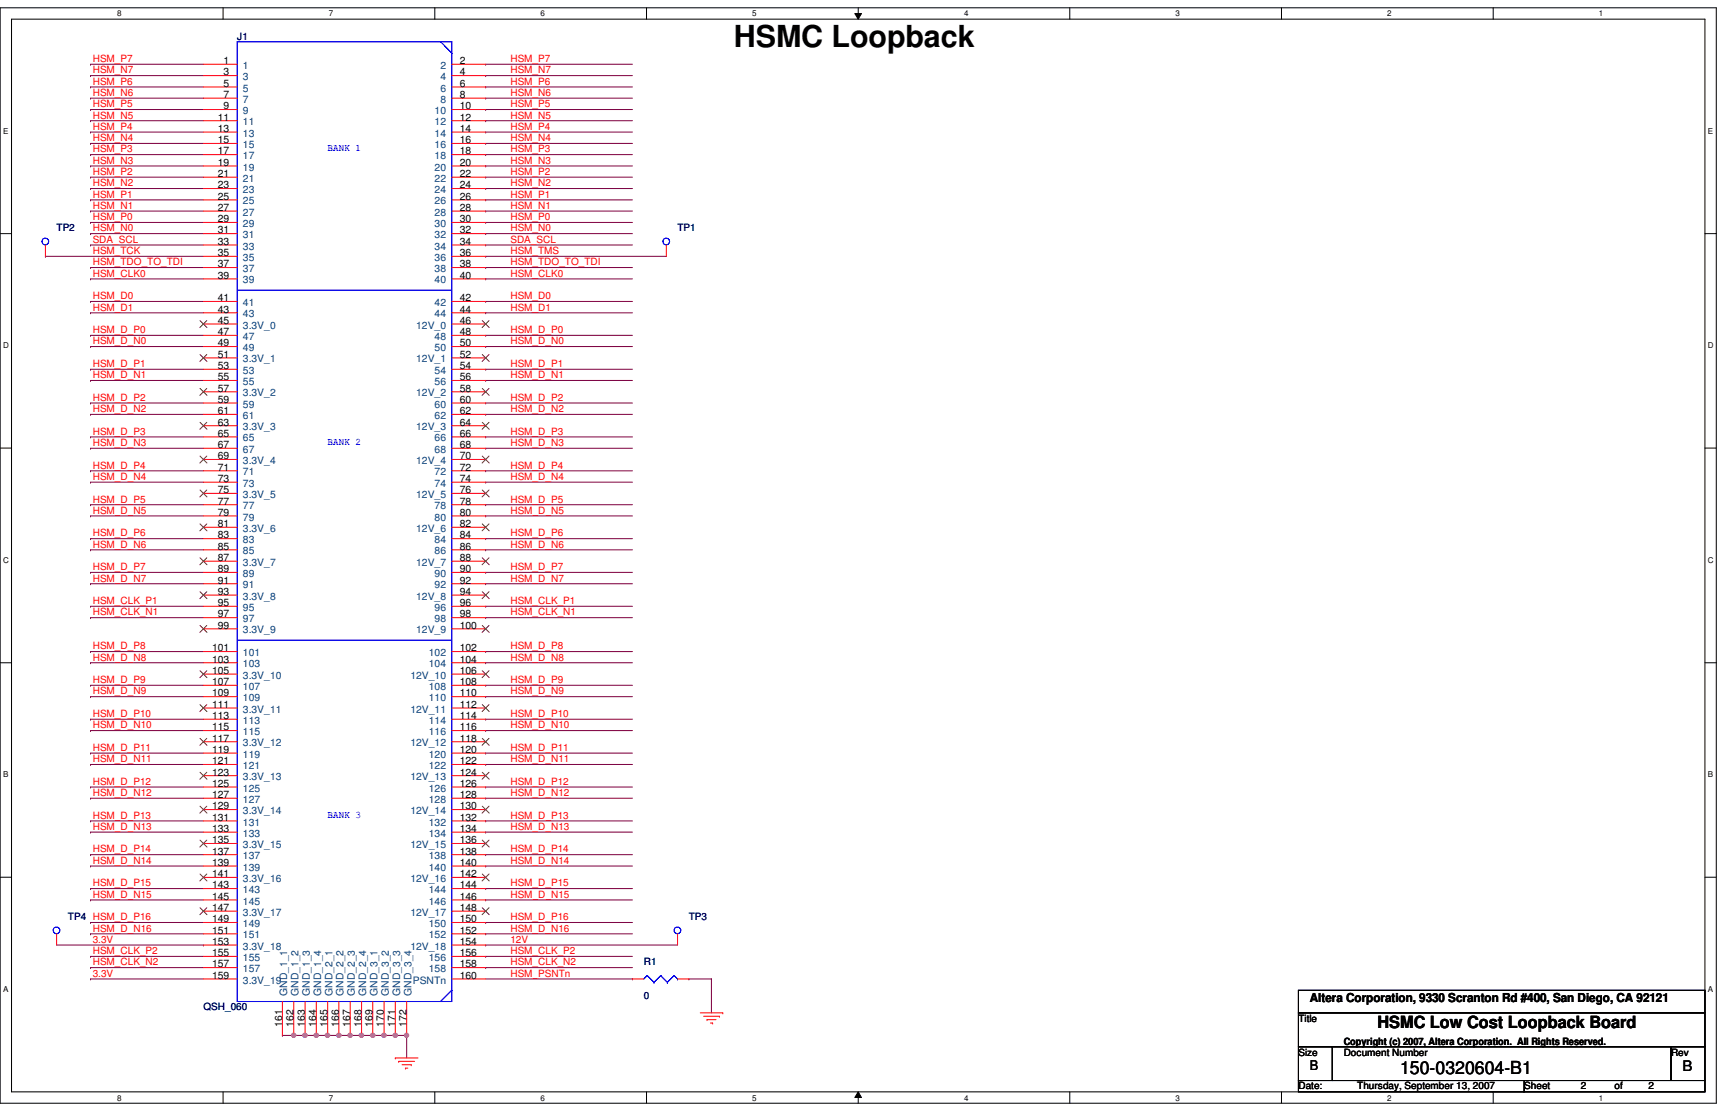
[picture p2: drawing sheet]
<svg xmlns="http://www.w3.org/2000/svg" width="432mm" height="279mm" viewBox="0 0 432 279" stroke-linecap="round" stroke-linejoin="round" font-family="sans-serif">
<defs><g id="words">
<text font-size="7.6" x="183.3" y="11.8">HSMC Loopback</text>
<text font-size="4.5" x="349.7" y="268.2">150-0320604-B1</text>
<text font-size="4.2" x="344" y="256.8">HSMC Low Cost Loopback Board</text>
<text font-size="3.6" x="420.2" y="267.4">B</text>
<text font-size="3.3" x="327.1" y="267.2">B</text>
<text font-size="3.1" x="327.1" y="250.1">Altera Corporation, 9330 Scranton Rd #400, San Diego, CA 92121</text>
<g font-size="2.5" fill="#00007f">
<text x="59.3" y="9.9">J1</text>
<text x="14.1" y="57.8">TP2</text>
<text x="169.2" y="57.8">TP1</text>
<text x="17" y="229.7">TP4 HSM_D_P16</text>
<text x="172" y="229.7">TP3</text>
<text x="160.8" y="241">R1</text>
<text x="160.8" y="249.5">0</text>
<text x="50.8" y="252.3">QSH_060</text>
</g>
<g font-size="2.5" fill="#f00">
<text x="23.2" y="15.5">HSM_P7</text>
<text x="127.5" y="15.5">HSM_P7</text>
<text x="23.2" y="24">HSM_N6</text>
<text x="23.2" y="21.2">HSM_P6</text>
<text x="23.2" y="18.3">HSM_N7</text>
<text x="127.5" y="21.2">HSM_P6</text>
<text x="127.5" y="24">HSM_N6</text>
<text x="127.5" y="18.3">HSM_N7</text>
<text x="23.2" y="29.6">HSM_N5</text>
<text x="23.2" y="26.8">HSM_P5</text>
<text x="127.5" y="26.8">HSM_P5</text>
<text x="127.5" y="29.6">HSM_N5</text>
<text x="23.2" y="35.3">HSM_N4</text>
<text x="23.2" y="32.4">HSM_P4</text>
<text x="127.5" y="32.4">HSM_P4</text>
<text x="127.5" y="35.3">HSM_N4</text>
<text x="23.2" y="40.9">HSM_N3</text>
<text x="23.2" y="38.1">HSM_P3</text>
<text x="127.5" y="38.1">HSM_P3</text>
<text x="127.5" y="40.9">HSM_N3</text>
<text x="23.2" y="46.5">HSM_N2</text>
<text x="23.2" y="43.7">HSM_P2</text>
<text x="127.5" y="43.7">HSM_P2</text>
<text x="127.5" y="46.5">HSM_N2</text>
<text x="23.2" y="49.4">HSM_P1</text>
<text x="23.2" y="52.2">HSM_N1</text>
<text x="127.5" y="49.4">HSM_P1</text>
<text x="127.5" y="52.2">HSM_N1</text>
<text x="23.2" y="55">HSM_P0</text>
<text x="23.2" y="57.8">HSM_N0</text>
<text x="127.5" y="55">HSM_P0</text>
<text x="127.5" y="57.8">HSM_N0</text>
<text x="23.2" y="60.6">SDA_SCL</text>
<text x="23.2" y="63.5">HSM_TCK</text>
<text x="127.5" y="60.6">SDA_SCL</text>
<text x="127.5" y="63.5">HSM_TMS</text>
<text x="23.2" y="69.1">HSM_CLK0</text>
<text x="23.2" y="66.3">HSM_TDO_TO_TDI</text>
<text x="127.5" y="66.3">HSM_TDO_TO_TDI</text>
<text x="127.5" y="69.1">HSM_CLK0</text>
<text x="23.2" y="74.7">HSM_D0</text>
<text x="23.2" y="77.6">HSM_D1</text>
<text x="127.5" y="74.7">HSM_D0</text>
<text x="127.5" y="77.6">HSM_D1</text>
<text x="23.2" y="83.2">HSM_D_P0</text>
<text x="127.5" y="83.2">HSM_D_P0</text>
<text x="23.2" y="86">HSM_D_N0</text>
<text x="127.5" y="86">HSM_D_N0</text>
<text x="23.2" y="91.7">HSM_D_P1</text>
<text x="23.2" y="94.4">HSM_D_N1</text>
<text x="127.5" y="91.7">HSM_D_P1</text>
<text x="127.5" y="94.4">HSM_D_N1</text>
<text x="23.2" y="100.1">HSM_D_P2</text>
<text x="127.5" y="100.1">HSM_D_P2</text>
<text x="23.2" y="102.9">HSM_D_N2</text>
<text x="127.5" y="102.9">HSM_D_N2</text>
<text x="23.2" y="108.5">HSM_D_P3</text>
<text x="23.2" y="111.4">HSM_D_N3</text>
<text x="127.5" y="108.5">HSM_D_P3</text>
<text x="127.5" y="111.4">HSM_D_N3</text>
<text x="23.2" y="117">HSM_D_P4</text>
<text x="23.2" y="119.8">HSM_D_N4</text>
<text x="127.5" y="117">HSM_D_P4</text>
<text x="127.5" y="119.8">HSM_D_N4</text>
<text x="23.2" y="125.5">HSM_D_P5</text>
<text x="127.5" y="125.5">HSM_D_P5</text>
<text x="23.2" y="128.3">HSM_D_N5</text>
<text x="127.5" y="128.3">HSM_D_N5</text>
<text x="23.2" y="133.9">HSM_D_P6</text>
<text x="23.2" y="136.7">HSM_D_N6</text>
<text x="127.5" y="133.9">HSM_D_P6</text>
<text x="127.5" y="136.7">HSM_D_N6</text>
<text x="23.2" y="142.4">HSM_D_P7</text>
<text x="127.5" y="142.4">HSM_D_P7</text>
<text x="23.2" y="145.2">HSM_D_N7</text>
<text x="127.5" y="145.2">HSM_D_N7</text>
<text x="23.2" y="150.8">HSM_CLK_P1</text>
<text x="23.2" y="153.7">HSM_CLK_N1</text>
<text x="127.5" y="150.8">HSM_CLK_P1</text>
<text x="127.5" y="153.7">HSM_CLK_N1</text>
<text x="23.2" y="162.1">HSM_D_P8</text>
<text x="23.2" y="164.9">HSM_D_N8</text>
<text x="127.5" y="162.1">HSM_D_P8</text>
<text x="127.5" y="164.9">HSM_D_N8</text>
<text x="23.2" y="170.6">HSM_D_P9</text>
<text x="23.2" y="173.4">HSM_D_N9</text>
<text x="127.5" y="170.6">HSM_D_P9</text>
<text x="127.5" y="173.4">HSM_D_N9</text>
<text x="23.2" y="179">HSM_D_P10</text>
<text x="127.5" y="179">HSM_D_P10</text>
<text x="23.2" y="181.9">HSM_D_N10</text>
<text x="127.5" y="181.9">HSM_D_N10</text>
<text x="23.2" y="187.5">HSM_D_P11</text>
<text x="23.2" y="190.3">HSM_D_N11</text>
<text x="127.5" y="187.5">HSM_D_P11</text>
<text x="127.5" y="190.3">HSM_D_N11</text>
<text x="23.2" y="196">HSM_D_P12</text>
<text x="127.5" y="196">HSM_D_P12</text>
<text x="23.2" y="198.8">HSM_D_N12</text>
<text x="127.5" y="198.8">HSM_D_N12</text>
<text x="23.2" y="204.4">HSM_D_P13</text>
<text x="23.2" y="207.2">HSM_D_N13</text>
<text x="127.5" y="204.4">HSM_D_P13</text>
<text x="127.5" y="207.2">HSM_D_N13</text>
<text x="23.2" y="212.9">HSM_D_P14</text>
<text x="23.2" y="215.7">HSM_D_N14</text>
<text x="127.5" y="212.9">HSM_D_P14</text>
<text x="127.5" y="215.7">HSM_D_N14</text>
<text x="23.2" y="221.3">HSM_D_P15</text>
<text x="127.5" y="221.3">HSM_D_P15</text>
<text x="23.2" y="224.2">HSM_D_N15</text>
<text x="127.5" y="224.2">HSM_D_N15</text>
<text x="23.2" y="232.6">HSM_D_N16</text>
<text x="127.5" y="229.8">HSM_D_P16</text>
<text x="127.5" y="232.6">HSM_D_N16</text>
<text x="23.2" y="238.3">HSM_CLK_P2</text>
<text x="23.2" y="235.4">3.3V</text>
<text x="127.5" y="238.3">HSM_CLK_P2</text>
<text x="127.5" y="235.4">12V</text>
<text x="23.2" y="241">HSM_CLK_N2</text>
<text x="23.2" y="243.9">3.3V</text>
<text x="127.5" y="241">HSM_CLK_N2</text>
<text x="127.5" y="243.9">HSM_PSNTn</text>
</g>
<g font-size="2.5">
<text x="55.8" y="16">1</text>
<text x="114.8" y="16">2</text>
<text x="55.8" y="18.8">3</text>
<text x="55.8" y="21.7">5</text>
<text x="114.8" y="18.8">4</text>
<text x="114.8" y="21.7">6</text>
<text x="55.8" y="24.5">7</text>
<text x="55.8" y="27.3">9</text>
<text x="114.8" y="24.5">8</text>
<text x="114.8" y="27.3">10</text>
<text x="54.4" y="30.1">11</text>
<text x="54.4" y="32.9">13</text>
<text x="54.4" y="35.8">15</text>
<text x="114.8" y="30.1">12</text>
<text x="114.8" y="32.9">14</text>
<text x="114.8" y="35.8">16</text>
<text x="54.4" y="38.6">17</text>
<text x="54.4" y="41.4">19</text>
<text x="114.8" y="38.6">18</text>
<text x="114.8" y="41.4">20</text>
<text x="54.4" y="44.2">21</text>
<text x="54.4" y="47">23</text>
<text x="114.8" y="44.2">22</text>
<text x="114.8" y="47">24</text>
<text x="54.4" y="49.9">25</text>
<text x="54.4" y="52.7">27</text>
<text x="114.8" y="49.9">26</text>
<text x="114.8" y="52.7">28</text>
<text x="54.4" y="55.5">29</text>
<text x="54.4" y="58.3">31</text>
<text x="114.8" y="55.5">30</text>
<text x="114.8" y="58.3">32</text>
<text x="54.4" y="61.1">33</text>
<text x="54.4" y="64">35</text>
<text x="114.8" y="61.1">34</text>
<text x="114.8" y="64">36</text>
<text x="54.4" y="66.8">37</text>
<text x="54.4" y="69.6">39</text>
<text x="114.8" y="66.8">38</text>
<text x="114.8" y="69.6">40</text>
<text x="54.4" y="75.2">41</text>
<text x="114.8" y="75.2">42</text>
<text x="54.4" y="78.1">43</text>
<text x="54.4" y="80.9">45</text>
<text x="54.4" y="83.7">47</text>
<text x="114.8" y="78.1">44</text>
<text x="114.8" y="80.9">46</text>
<text x="114.8" y="83.7">48</text>
<text x="54.4" y="86.5">49</text>
<text x="54.4" y="89.3">51</text>
<text x="114.8" y="86.5">50</text>
<text x="114.8" y="89.3">52</text>
<text x="54.4" y="92.2">53</text>
<text x="54.4" y="95">55</text>
<text x="114.8" y="92.2">54</text>
<text x="114.8" y="95">56</text>
<text x="54.4" y="97.8">57</text>
<text x="54.4" y="100.6">59</text>
<text x="114.8" y="97.8">58</text>
<text x="114.8" y="100.6">60</text>
<text x="54.4" y="103.4">61</text>
<text x="54.4" y="106.3">63</text>
<text x="114.8" y="103.4">62</text>
<text x="114.8" y="106.3">64</text>
<text x="54.4" y="109.1">65</text>
<text x="54.4" y="111.9">67</text>
<text x="114.8" y="109.1">66</text>
<text x="114.8" y="111.9">68</text>
<text x="54.4" y="114.7">69</text>
<text x="54.4" y="117.5">71</text>
<text x="114.8" y="114.7">70</text>
<text x="114.8" y="117.5">72</text>
<text x="54.4" y="120.4">73</text>
<text x="54.4" y="123.1">75</text>
<text x="54.4" y="126">77</text>
<text x="114.8" y="120.4">74</text>
<text x="114.8" y="123.1">76</text>
<text x="114.8" y="126">78</text>
<text x="54.4" y="128.8">79</text>
<text x="54.4" y="131.6">81</text>
<text x="114.8" y="128.8">80</text>
<text x="114.8" y="131.6">82</text>
<text x="54.4" y="134.5">83</text>
<text x="54.4" y="137.2">85</text>
<text x="114.8" y="134.5">84</text>
<text x="114.8" y="137.2">86</text>
<text x="54.4" y="140.1">87</text>
<text x="54.4" y="142.9">89</text>
<text x="114.8" y="140.1">88</text>
<text x="114.8" y="142.9">90</text>
<text x="54.4" y="145.7">91</text>
<text x="54.4" y="148.5">93</text>
<text x="114.8" y="145.7">92</text>
<text x="114.8" y="148.5">94</text>
<text x="54.4" y="151.3">95</text>
<text x="54.4" y="154.2">97</text>
<text x="114.8" y="151.3">96</text>
<text x="114.8" y="154.2">98</text>
<text x="54.4" y="157">99</text>
<text x="114.8" y="157">100</text>
<text x="53" y="162.6">101</text>
<text x="53" y="165.4">103</text>
<text x="114.8" y="162.6">102</text>
<text x="114.8" y="165.4">104</text>
<text x="53" y="168.3">105</text>
<text x="53" y="171.1">107</text>
<text x="53" y="173.9">109</text>
<text x="114.8" y="168.3">106</text>
<text x="114.8" y="171.1">108</text>
<text x="114.8" y="173.9">110</text>
<text x="53" y="176.7">111</text>
<text x="53" y="179.5">113</text>
<text x="114.8" y="176.7">112</text>
<text x="114.8" y="179.5">114</text>
<text x="53" y="182.4">115</text>
<text x="53" y="185.2">117</text>
<text x="114.8" y="182.4">116</text>
<text x="114.8" y="185.2">118</text>
<text x="53" y="188">119</text>
<text x="53" y="190.8">121</text>
<text x="114.8" y="188">120</text>
<text x="114.8" y="190.8">122</text>
<text x="53" y="193.6">123</text>
<text x="53" y="196.5">125</text>
<text x="114.8" y="193.6">124</text>
<text x="114.8" y="196.5">126</text>
<text x="53" y="199.3">127</text>
<text x="53" y="202.1">129</text>
<text x="114.8" y="199.3">128</text>
<text x="114.8" y="202.1">130</text>
<text x="53" y="204.9">131</text>
<text x="53" y="207.7">133</text>
<text x="114.8" y="204.9">132</text>
<text x="114.8" y="207.7">134</text>
<text x="53" y="210.6">135</text>
<text x="53" y="213.4">137</text>
<text x="114.8" y="210.6">136</text>
<text x="114.8" y="213.4">138</text>
<text x="53" y="216.2">139</text>
<text x="53" y="219">141</text>
<text x="53" y="221.8">143</text>
<text x="114.8" y="216.2">140</text>
<text x="114.8" y="219">142</text>
<text x="114.8" y="221.8">144</text>
<text x="53" y="224.7">145</text>
<text x="53" y="227.5">147</text>
<text x="114.8" y="224.7">146</text>
<text x="114.8" y="227.5">148</text>
<text x="53" y="230.3">149</text>
<text x="53" y="233.1">151</text>
<text x="114.8" y="230.3">150</text>
<text x="114.8" y="233.1">152</text>
<text x="53" y="235.9">153</text>
<text x="53" y="238.8">155</text>
<text x="114.8" y="235.9">154</text>
<text x="114.8" y="238.8">156</text>
<text x="53" y="241.6">157</text>
<text x="53" y="244.4">159</text>
<text x="114.8" y="241.6">158</text>
<text x="114.8" y="244.4">160</text>
<text x="70.5" y="256.4" transform="rotate(-90 70.5 256.4)">161</text>
<text x="73.3" y="256.4" transform="rotate(-90 73.3 256.4)">162</text>
<text x="76.2" y="256.4" transform="rotate(-90 76.2 256.4)">163</text>
<text x="79" y="256.4" transform="rotate(-90 79 256.4)">164</text>
<text x="81.8" y="256.4" transform="rotate(-90 81.8 256.4)">165</text>
<text x="84.6" y="256.4" transform="rotate(-90 84.6 256.4)">166</text>
<text x="87.4" y="256.4" transform="rotate(-90 87.4 256.4)">167</text>
<text x="90.3" y="256.4" transform="rotate(-90 90.3 256.4)">168</text>
<text x="93" y="256.4" transform="rotate(-90 93 256.4)">169</text>
<text x="95.9" y="256.4" transform="rotate(-90 95.9 256.4)">170</text>
<text x="98.7" y="256.4" transform="rotate(-90 98.7 256.4)">171</text>
<text x="101.5" y="256.4" transform="rotate(-90 101.5 256.4)">172</text>
<text x="324.3" y="255.1">Title</text>
<text x="324.3" y="263.6">Size</text>
<text x="335.6" y="260.9">Copyright (c) 2007, Altera Corporation. All Rights Reserved.</text>
<text x="335.6" y="263.6">Document Number</text>
<text x="417.3" y="263.6">Rev</text>
<text x="324.3" y="272">Date:</text>
<text x="339" y="272">Thursday, September 13, 2007</text>
<text x="380.7" y="272">Sheet</text>
<text x="394.8" y="272">2</text>
<text x="403.2" y="272">of</text>
<text x="411.7" y="272">2</text>
</g>
<g font-size="2.5" fill="#003f7f">
<text x="60.7" y="17.2">1</text>
<text x="110" y="17.2">2</text>
<text x="60.7" y="20">3</text>
<text x="60.7" y="22.9">5</text>
<text x="110" y="20">4</text>
<text x="110" y="22.9">6</text>
<text x="60.7" y="25.7">7</text>
<text x="60.7" y="28.5">9</text>
<text x="108.5" y="28.5">10</text>
<text x="110" y="25.7">8</text>
<text x="60.7" y="31.3">11</text>
<text x="60.7" y="34.1">13</text>
<text x="108.5" y="31.3">12</text>
<text x="108.5" y="34.1">14</text>
<text x="60.7" y="37">15</text>
<text x="60.7" y="39.8">17</text>
<text x="108.5" y="37">16</text>
<text x="108.5" y="39.8">18</text>
<text x="60.7" y="42.6">19</text>
<text x="60.7" y="45.4">21</text>
<text x="108.5" y="42.6">20</text>
<text x="108.5" y="45.4">22</text>
<text x="60.7" y="48.2">23</text>
<text x="60.7" y="51.1">25</text>
<text x="60.7" y="53.8">27</text>
<text x="108.5" y="48.2">24</text>
<text x="108.5" y="51.1">26</text>
<text x="108.5" y="53.8">28</text>
<text x="60.7" y="56.7">29</text>
<text x="60.7" y="59.5">31</text>
<text x="108.5" y="56.7">30</text>
<text x="108.5" y="59.5">32</text>
<text x="60.7" y="62.3">33</text>
<text x="60.7" y="65.2">35</text>
<text x="108.5" y="62.3">34</text>
<text x="108.5" y="65.2">36</text>
<text x="60.7" y="67.9">37</text>
<text x="60.7" y="70.8">39</text>
<text x="108.5" y="67.9">38</text>
<text x="108.5" y="70.8">40</text>
<text x="60.7" y="76.4">41</text>
<text x="108.5" y="76.4">42</text>
<text x="60.7" y="79.2">43</text>
<text x="60.7" y="82">3.3V_0</text>
<text x="103.9" y="82">12V_0</text>
<text x="108.5" y="79.2">44</text>
<text x="60.7" y="84.9">47</text>
<text x="60.7" y="87.7">49</text>
<text x="108.5" y="84.9">48</text>
<text x="108.5" y="87.7">50</text>
<text x="60.7" y="90.5">3.3V_1</text>
<text x="60.7" y="93.3">53</text>
<text x="103.9" y="90.5">12V_1</text>
<text x="108.5" y="93.3">54</text>
<text x="60.7" y="96.1">55</text>
<text x="60.7" y="99">3.3V_2</text>
<text x="60.7" y="101.8">59</text>
<text x="103.9" y="99">12V_2</text>
<text x="108.5" y="96.1">56</text>
<text x="108.5" y="101.8">60</text>
<text x="60.7" y="104.6">61</text>
<text x="60.7" y="107.4">3.3V_3</text>
<text x="103.9" y="107.4">12V_3</text>
<text x="108.5" y="104.6">62</text>
<text x="60.7" y="110.2">65</text>
<text x="60.7" y="113.1">67</text>
<text x="108.5" y="110.2">66</text>
<text x="108.5" y="113.1">68</text>
<text x="60.7" y="115.9">3.3V_4</text>
<text x="60.7" y="118.7">71</text>
<text x="103.9" y="115.9">12V_4</text>
<text x="108.5" y="118.7">72</text>
<text x="60.7" y="121.5">73</text>
<text x="60.7" y="124.3">3.3V_5</text>
<text x="103.9" y="124.3">12V_5</text>
<text x="108.5" y="121.5">74</text>
<text x="60.7" y="127.2">77</text>
<text x="60.7" y="130">79</text>
<text x="108.5" y="127.2">78</text>
<text x="108.5" y="130">80</text>
<text x="60.7" y="132.8">3.3V_6</text>
<text x="60.7" y="135.6">83</text>
<text x="103.9" y="132.8">12V_6</text>
<text x="108.5" y="135.6">84</text>
<text x="60.7" y="138.4">85</text>
<text x="60.7" y="141.3">3.3V_7</text>
<text x="103.9" y="141.3">12V_7</text>
<text x="108.5" y="138.4">86</text>
<text x="60.7" y="144.1">89</text>
<text x="60.7" y="146.9">91</text>
<text x="60.7" y="149.7">3.3V_8</text>
<text x="103.9" y="149.7">12V_8</text>
<text x="108.5" y="144.1">90</text>
<text x="108.5" y="146.9">92</text>
<text x="60.7" y="152.5">95</text>
<text x="60.7" y="155.4">97</text>
<text x="108.5" y="152.5">96</text>
<text x="108.5" y="155.4">98</text>
<text x="60.7" y="158.2">3.3V_9</text>
<text x="103.9" y="158.2">12V_9</text>
<text x="60.7" y="163.8">101</text>
<text x="60.7" y="166.6">103</text>
<text x="107.1" y="163.8">102</text>
<text x="107.1" y="166.6">104</text>
<text x="60.7" y="169.5">3.3V_10</text>
<text x="60.7" y="172.3">107</text>
<text x="102.5" y="169.5">12V_10</text>
<text x="107.1" y="172.3">108</text>
<text x="60.7" y="175.1">109</text>
<text x="60.7" y="177.9">3.3V_11</text>
<text x="102.5" y="177.9">12V_11</text>
<text x="107.1" y="175.1">110</text>
<text x="60.7" y="180.7">113</text>
<text x="60.7" y="183.6">115</text>
<text x="107.1" y="180.7">114</text>
<text x="107.1" y="183.6">116</text>
<text x="60.7" y="186.4">3.3V_12</text>
<text x="60.7" y="189.2">119</text>
<text x="102.5" y="186.4">12V_12</text>
<text x="107.1" y="189.2">120</text>
<text x="60.7" y="192">121</text>
<text x="60.7" y="194.8">3.3V_13</text>
<text x="60.7" y="197.7">125</text>
<text x="102.5" y="194.8">12V_13</text>
<text x="107.1" y="192">122</text>
<text x="107.1" y="197.7">126</text>
<text x="60.7" y="200.4">127</text>
<text x="60.7" y="203.3">3.3V_14</text>
<text x="102.5" y="203.3">12V_14</text>
<text x="107.1" y="200.4">128</text>
<text x="60.7" y="206.1">131</text>
<text x="60.7" y="208.9">133</text>
<text x="107.1" y="206.1">132</text>
<text x="107.1" y="208.9">134</text>
<text x="60.7" y="211.8">3.3V_15</text>
<text x="60.7" y="214.5">137</text>
<text x="102.5" y="211.8">12V_15</text>
<text x="107.1" y="214.5">138</text>
<text x="60.7" y="217.4">139</text>
<text x="60.7" y="220.2">3.3V_16</text>
<text x="102.5" y="220.2">12V_16</text>
<text x="107.1" y="217.4">140</text>
<text x="60.7" y="223">143</text>
<text x="60.7" y="225.8">145</text>
<text x="107.1" y="223">144</text>
<text x="107.1" y="225.8">146</text>
<text x="60.7" y="228.6">3.3V_17</text>
<text x="60.7" y="231.5">149</text>
<text x="102.5" y="228.6">12V_17</text>
<text x="107.1" y="231.5">150</text>
<text x="60.7" y="234.3">151</text>
<text x="60.7" y="237.1">3.3V_18</text>
<text x="60.7" y="239.9">155</text>
<text x="102.5" y="237.1">12V_18</text>
<text x="107.1" y="234.3">152</text>
<text x="107.1" y="239.9">156</text>
<text x="60.7" y="242.7">157</text>
<text x="60.7" y="245.6">3.3V_19</text>
<text x="103.1" y="245.6">PSNTn</text>
<text x="107.1" y="242.7">158</text>
<text x="71.7" y="248.7" transform="rotate(-90 71.7 248.7)">GND_1_1</text>
<text x="74.5" y="248.7" transform="rotate(-90 74.5 248.7)">GND_1_2</text>
<text x="77.4" y="248.7" transform="rotate(-90 77.4 248.7)">GND_1_3</text>
<text x="80.2" y="248.7" transform="rotate(-90 80.2 248.7)">GND_1_4</text>
<text x="83" y="248.7" transform="rotate(-90 83 248.7)">GND_2_1</text>
<text x="85.8" y="248.7" transform="rotate(-90 85.8 248.7)">GND_2_2</text>
<text x="88.6" y="248.7" transform="rotate(-90 88.6 248.7)">GND_2_3</text>
<text x="91.5" y="248.7" transform="rotate(-90 91.5 248.7)">GND_2_4</text>
<text x="94.3" y="248.7" transform="rotate(-90 94.3 248.7)">GND_3_1</text>
<text x="97.1" y="248.7" transform="rotate(-90 97.1 248.7)">GND_3_2</text>
<text x="99.9" y="248.7" transform="rotate(-90 99.9 248.7)">GND_3_3</text>
<text x="102.7" y="248.7" transform="rotate(-90 102.7 248.7)">GND_3_4</text>
</g>
<g font-size="2.5" fill="#00f">
<text x="81.8" y="37.8">BANK 1</text>
<text x="81.8" y="111.1">BANK 2</text>
<text x="81.8" y="204.1">BANK 3</text>
</g>
<g font-size="2">
<text x="29.3" y="4.1">8</text>
<text x="82.1" y="4.1">7</text>
<text x="135" y="4.1">6</text>
<text x="187.9" y="4.1">5</text>
<text x="240.7" y="4.1">4</text>
<text x="293.6" y="4.1">3</text>
<text x="346.5" y="4.1">2</text>
<text x="399.3" y="4.1">1</text>
<text x=".8" y="33.4">E</text>
<text x="426.5" y="33.4">E</text>
<text x=".8" y="86.9">D</text>
<text x="426.5" y="86.9">D</text>
<text x=".8" y="140.5">C</text>
<text x="426.5" y="140.5">C</text>
<text x=".8" y="194.1">B</text>
<text x="426.5" y="194.1">B</text>
<text x=".8" y="247.6">A</text>
<text x="426.5" y="247.6">A</text>
<text x="29.3" y="274.8">8</text>
<text x="82.1" y="274.8">7</text>
<text x="135" y="274.8">6</text>
<text x="187.9" y="274.8">5</text>
<text x="240.7" y="274.8">4</text>
<text x="293.6" y="274.8">3</text>
<text x="346.5" y="274.8">2</text>
<text x="399.3" y="274.8">1</text>
</g>
</g></defs>
<path d="M0 1.9h428.6v273.6h-428.6zM2.9 4.8h422.9v267.8h-422.9z" fill="none" stroke="#000" stroke-width=".25"/>
<g fill="#fff">
<path d="M29.3 2.3h1.1v2.2h-1.1z"/>
<path d="M29.3 273h1.1v2.2h-1.1z"/>
</g>
<path d="M55.7 1.9v2.9M55.7 272.6v2.9" fill="none" stroke="#000" stroke-width=".25"/>
<g fill="#fff">
<path d="M82.1 2.3h1.1v2.2h-1.1z"/>
<path d="M82.1 273h1.1v2.2h-1.1z"/>
</g>
<path d="M108.6 1.9v2.9M108.6 272.6v2.9" fill="none" stroke="#000" stroke-width=".25"/>
<g fill="#fff">
<path d="M135 2.3h1.1v2.2h-1.1z"/>
<path d="M135 273h1.1v2.2h-1.1z"/>
</g>
<path d="M161.5 1.9v2.9M161.5 272.6v2.9" fill="none" stroke="#000" stroke-width=".25"/>
<g fill="#fff">
<path d="M187.9 2.3h1.1v2.2h-1.1z"/>
<path d="M187.9 273h1.1v2.2h-1.1z"/>
</g>
<path d="M213.5 3.4h1.6l-.8 1.4zM214.3 1.9v2.9M214.3 272.6l.8 1.4h-1.6zM214.3 272.6v2.9" fill="none" stroke="#000" stroke-width=".25"/>
<path d="M213.5 3.4h1.6l-.8 1.4zM214.3 272.6l.8 1.4h-1.6z" fill="#000"/>
<g fill="#fff">
<path d="M240.7 2.3h1.2v2.2h-1.2z"/>
<path d="M240.7 273h1.2v2.2h-1.2z"/>
</g>
<path d="M267.2 1.9v2.9M267.2 272.6v2.9" fill="none" stroke="#000" stroke-width=".25"/>
<g fill="#fff">
<path d="M293.6 2.3h1.1v2.2h-1.1z"/>
<path d="M293.6 273h1.1v2.2h-1.1z"/>
</g>
<path d="M320 1.9v2.9M320 272.6v2.9" fill="none" stroke="#000" stroke-width=".25"/>
<g fill="#fff">
<path d="M346.5 2.3h1.1v2.2h-1.1z"/>
<path d="M346.5 273h1.1v2.2h-1.1z"/>
</g>
<path d="M372.9 1.9v2.9M372.9 272.6v2.9" fill="none" stroke="#000" stroke-width=".25"/>
<g fill="#fff">
<path d="M399.3 2.3h1.1v2.2h-1.1z"/>
<path d="M399.3 273h1.1v2.2h-1.1z"/>
<path d="M.8 31.5h1.3v2.3h-1.3z"/>
<path d="M426.5 31.5h1.3v2.3h-1.3z"/>
<path d="M.8 85.1h1.4v2.2h-1.4z"/>
<path d="M426.5 85.1h1.4v2.2h-1.4z"/>
</g>
<path d="M0 58.3h2.9M425.8 58.3h2.8" fill="none" stroke="#000" stroke-width=".25"/>
<g fill="#fff">
<path d="M.8 138.6h1.4v2.3h-1.4z"/>
<path d="M426.5 138.6h1.4v2.3h-1.4z"/>
</g>
<path d="M0 111.9h2.9M425.8 111.9h2.8" fill="none" stroke="#000" stroke-width=".25"/>
<g fill="#fff">
<path d="M.8 192.2h1.3v2.3h-1.3z"/>
<path d="M426.5 192.2h1.3v2.3h-1.3z"/>
</g>
<path d="M0 165.5h2.9M425.8 165.5h2.8" fill="none" stroke="#000" stroke-width=".25"/>
<g fill="#fff">
<path d="M.8 245.8h1.3v2.2h-1.3z"/>
<path d="M426.5 245.8h1.3v2.2h-1.3z"/>
</g>
<path d="M0 219h2.9M425.8 219h2.8" fill="none" stroke="#000" stroke-width=".25"/>
<g fill="none" stroke="#7f003f" stroke-width=".25">
<path d="M22.6 18.9h.1M22.6 16h.1M22.6 16h28.2M22.6 18.9h28.2M121.3 16h.1M121.3 18.9h.1M121.3 16h36.6M121.3 18.9h36.6M22.6 24.5h.1M22.6 21.7h.1M22.6 30.1h.1M22.6 27.3h.1"/>
<path d="M22.6 35.8h.1M22.6 33h.1M22.6 38.6h.1M22.6 21.7h28.2M22.6 24.5h28.2M22.6 27.3h28.2M22.6 30.1h28.2M22.6 33h28.2M22.6 35.8h28.2M22.6 38.6h28.2M121.3 21.7h.1M121.3 24.5h.1"/>
<path d="M121.3 27.3h.1M121.3 30.1h.1M121.3 33h.1M121.3 35.8h.1M121.3 38.6h.1M121.3 21.7h36.6M121.3 24.5h36.6M121.3 27.3h36.6M121.3 30.1h36.6M121.3 33h36.6M121.3 35.8h36.6M121.3 38.6h36.6"/>
<path d="M22.6 49.9h.1M22.6 52.7h.1M22.6 55.5h.1M22.6 58.3h.1M22.6 41.4h.1M22.6 47.1h.1M22.6 44.2h.1M22.6 49.9h28.2M22.6 52.7h28.2M22.6 55.5h28.2M22.6 58.3h28.2M22.6 41.4h28.2"/>
<path d="M22.6 44.2h28.2M22.6 47.1h28.2M121.3 49.9h.1M121.3 52.7h.1M121.3 55.5h.1M121.3 58.3h.1M121.3 41.4h.1M121.3 44.2h.1M121.3 47.1h.1M121.3 49.9h36.6M121.3 52.7h36.6M121.3 55.5h36.6"/>
<path d="M121.3 58.3h36.6M121.3 41.4h36.6M121.3 44.2h36.6M121.3 47.1h36.6M22.6 75.3h.1M22.6 69.6h.1M22.6 78.1h.1M22.6 66.8h.1M22.6 61.2h.1M22.6 75.3h28.2M22.6 61.2h28.2M22.6 66.8h28.2"/>
<path d="M22.6 78.1h28.2M22.6 69.6h28.2M121.3 75.3h.1M121.3 61.2h.1M121.3 66.8h.1M121.3 78.1h.1M121.3 69.6h.1M121.3 75.3h36.6M121.3 61.2h36.6M121.3 66.8h36.6M121.3 78.1h36.6M121.3 69.6h36.6"/>
<path d="M22.6 92.2h.1M22.6 95h.1M22.6 83.7h.1M22.6 86.5h.1M22.6 92.2h28.2M22.6 95h28.2M22.6 83.7h28.2M22.6 86.5h28.2M121.3 92.2h.1M121.3 95h.1M121.3 83.7h.1M121.3 86.5h.1"/>
<path d="M121.3 92.2h36.6M121.3 95h36.6M121.3 83.7h36.6M121.3 86.5h36.6M22.6 100.6h.1M22.6 103.5h.1M22.6 109.1h.1M22.6 117.6h.1M22.6 100.6h28.2M22.6 103.5h28.2M22.6 109.1h28.2M22.6 117.6h28.2"/>
<path d="M121.3 100.6h.1M121.3 103.5h.1M121.3 109.1h.1M121.3 111.9h.1M121.3 117.6h.1M121.3 100.6h36.6M121.3 103.5h36.6M121.3 109.1h36.6M121.3 117.6h36.6M121.3 111.9h36.6M22.6 120.4h.1M22.6 126h.1"/>
<path d="M22.6 128.8h.1M22.6 134.5h.1M22.6 137.3h.1M22.6 120.4h28.2M22.6 126h28.2M22.6 128.8h28.2M22.6 134.5h28.2M22.6 137.3h28.2M121.3 120.4h.1M121.3 126h.1M121.3 128.8h.1M121.3 134.5h.1"/>
<path d="M121.3 137.3h.1M121.3 120.4h36.6M121.3 126h36.6M121.3 128.8h36.6M121.3 134.5h36.6M121.3 137.3h36.6M22.6 151.4h.1M22.6 154.2h.1M22.6 142.9h.1M22.6 145.8h.1M22.6 151.4h28.2M22.6 154.2h28.2"/>
<path d="M22.6 142.9h28.2M22.6 145.8h28.2M121.3 151.4h.1M121.3 154.2h.1M121.3 142.9h.1M121.3 145.8h.1M121.3 151.4h36.6M121.3 154.2h36.6M121.3 142.9h36.6M121.3 145.8h36.6M22.6 179.6h.1M22.6 162.7h.1"/>
<path d="M22.6 165.5h.1M22.6 171.1h.1M22.6 173.9h.1M22.6 179.6h28.2M22.6 162.7h28.2M22.6 165.5h28.2M22.6 171.1h28.2M22.6 173.9h28.2M121.3 179.6h.1M121.3 171.1h.1M121.3 173.9h.1M121.3 162.7h.1"/>
<path d="M121.3 165.5h.1M121.3 179.6h36.6M121.3 162.7h36.6M121.3 165.5h36.6M121.3 171.1h36.6M121.3 173.9h36.6M22.6 182.4h.1M22.6 188h.1M22.6 190.9h.1M22.6 196.5h.1M22.6 199.3h.1M22.6 182.4h28.2"/>
<path d="M22.6 188h28.2M22.6 190.9h28.2M22.6 196.5h28.2M22.6 199.3h28.2M121.3 182.4h.1M121.3 188h.1M121.3 190.9h.1M121.3 196.5h.1M121.3 199.3h.1M121.3 182.4h36.6M121.3 188h36.6M121.3 190.9h36.6"/>
<path d="M121.3 196.5h36.6M121.3 199.3h36.6M22.6 205h.1M22.6 207.8h.1M22.6 213.4h.1M22.6 216.2h.1M22.6 205h28.2M22.6 207.8h28.2M22.6 213.4h28.2M22.6 216.2h28.2M121.3 205h.1M121.3 207.8h.1"/>
<path d="M121.3 213.4h.1M121.3 216.2h.1M121.3 205h36.6M121.3 207.8h36.6M121.3 213.4h36.6M121.3 216.2h36.6M22.6 221.9h.1M22.6 224.7h.1M22.6 230.3h.1M22.6 233.2h.1M22.6 238.8h.1M22.6 221.9h28.2"/>
<path d="M22.6 224.7h28.2M22.6 230.3h28.2M22.6 233.2h28.2M22.6 238.8h28.2M121.3 221.9h.1M121.3 224.7h.1M121.3 230.3h.1M121.3 233.2h.1M121.3 238.8h.1M121.3 221.9h36.6M121.3 224.7h36.6M121.3 230.3h36.6"/>
<path d="M121.3 233.2h36.6M121.3 238.8h36.6M22.6 241.6h.1M22.6 241.6h28.2M70.5 258.5h.1M70.5 258.5h2.9M81.8 258.5h.1M81.8 258.5h2.8M121.3 241.6h.1M121.3 241.6h36.6"/>
</g>
<circle cx="81.8" cy="258.5" r=".55" fill="#f0f"/>
<circle cx="81.8" cy="258.5" r=".55" fill="none" stroke="#f0f" stroke-width=".25"/>
<path d="M90.3 258.5h.1M90.3 258.5h2.8" fill="none" stroke="#7f003f" stroke-width=".25"/>
<circle cx="90.3" cy="258.5" r=".55" fill="#f0f"/>
<circle cx="90.3" cy="258.5" r=".55" fill="none" stroke="#f0f" stroke-width=".25"/>
<path d="M73.4 258.5h.1M73.4 258.5h2.8" fill="none" stroke="#7f003f" stroke-width=".25"/>
<circle cx="73.3" cy="258.5" r=".54" fill="#f0f"/>
<circle cx="73.3" cy="258.5" r=".54" fill="none" stroke="#f0f" stroke-width=".25"/>
<path d="M79 258.5h.1M79 258.5h2.8" fill="none" stroke="#7f003f" stroke-width=".25"/>
<circle cx="79" cy="258.5" r=".55" fill="#f0f"/>
<circle cx="79" cy="258.5" r=".55" fill="none" stroke="#f0f" stroke-width=".25"/>
<path d="M93.1 258.5h.1M93.1 258.5h2.8" fill="none" stroke="#7f003f" stroke-width=".25"/>
<circle cx="93.1" cy="258.5" r=".55" fill="#f0f"/>
<circle cx="93.1" cy="258.5" r=".55" fill="none" stroke="#f0f" stroke-width=".25"/>
<path d="M76.2 258.5h.1M76.2 258.5h2.8" fill="none" stroke="#7f003f" stroke-width=".25"/>
<circle cx="76.2" cy="258.5" r=".55" fill="#f0f"/>
<circle cx="76.2" cy="258.5" r=".55" fill="none" stroke="#f0f" stroke-width=".25"/>
<path d="M87.5 258.5h.1M87.5 258.5h2.8" fill="none" stroke="#7f003f" stroke-width=".25"/>
<circle cx="87.4" cy="258.5" r=".54" fill="#f0f"/>
<circle cx="87.4" cy="258.5" r=".54" fill="none" stroke="#f0f" stroke-width=".25"/>
<path d="M84.6 258.5h.1M84.6 258.5h2.9" fill="none" stroke="#7f003f" stroke-width=".25"/>
<circle cx="84.6" cy="258.5" r=".55" fill="#f0f"/>
<circle cx="84.6" cy="258.5" r=".55" fill="none" stroke="#f0f" stroke-width=".25"/>
<path d="M95.9 258.5h.1M95.9 258.5h2.8" fill="none" stroke="#7f003f" stroke-width=".25"/>
<circle cx="95.9" cy="258.5" r=".55" fill="#f0f"/>
<circle cx="95.9" cy="258.5" r=".55" fill="none" stroke="#f0f" stroke-width=".25"/>
<path d="M101.6 258.5h.1M101.6 258.5v5.7" fill="none" stroke="#7f003f" stroke-width=".25"/>
<circle cx="101.5" cy="258.5" r=".54" fill="#f0f"/>
<circle cx="101.5" cy="258.5" r=".54" fill="none" stroke="#f0f" stroke-width=".25"/>
<path d="M98.7 258.5h.1M98.7 258.5h2.9" fill="none" stroke="#7f003f" stroke-width=".25"/>
<circle cx="98.7" cy="258.5" r=".55" fill="#f0f"/>
<circle cx="98.7" cy="258.5" r=".55" fill="none" stroke="#f0f" stroke-width=".25"/>
<g fill="none" stroke="#7f003f" stroke-width=".25">
<path d="M11.3 64h.1M11.3 64h39.5M121.3 64h.1M121.3 64h45.1M22.6 111.9h.1M22.6 111.9h28.2M14.1 236h36.7M50.8 236h.1M121.3 236h.1M121.3 236h47.9M22.6 244.4h.1M22.6 244.4h28.2"/>
<path d="M121.3 244.4h36.6M157.9 244.4h.1M172 244.4h.1M172 244.4h5.7M177.7 244.4h.1M177.7 244.4v8.5"/>
</g>
<g fill="none" stroke="#f00" stroke-width=".25">
<path d="M50.8 16h8.5M50.8 18.9h8.5M112.8 16h8.5M112.8 18.9h8.5M50.8 21.7h8.5M50.8 24.5h8.5M50.8 27.3h8.5M50.8 30.1h8.5M50.8 33h8.5M50.8 35.8h8.5M50.8 38.6h8.5M112.8 21.7h8.5"/>
<path d="M112.8 24.5h8.5M112.8 27.3h8.5M112.8 30.1h8.5M112.8 33h8.5M112.8 35.8h8.5M112.8 38.6h8.5M50.8 41.4h8.5M50.8 44.2h8.5M50.8 47.1h8.5M50.8 49.9h8.5M50.8 52.7h8.5M50.8 55.5h8.5"/>
<path d="M50.8 58.3h8.5M112.8 41.4h8.5M112.8 44.2h8.5M112.8 47.1h8.5M112.8 49.9h8.5M112.8 52.7h8.5M112.8 55.5h8.5M112.8 58.3h8.5M11.3 61.2v2.8M50.8 61.2h8.5M50.8 64h8.5M50.8 66.8h8.5"/>
<path d="M50.8 69.6h8.5M50.8 75.3h8.5M50.8 78.1h8.5M112.8 61.2h8.5M112.8 64h8.5M112.8 66.8h8.5M112.8 69.6h8.5M112.8 75.3h8.5M112.8 78.1h8.5M166.4 61.2v2.8M50.8 80.9h8.5M50.8 83.7h8.5"/>
<path d="M50.8 86.5h8.5M50.8 89.4h8.5M50.8 92.2h8.5M50.8 95h8.5M50.8 97.8h8.5M112.8 80.9h8.5M112.8 83.7h8.5M112.8 86.5h8.5M112.8 89.4h8.5M112.8 92.2h8.5M112.8 95h8.5M112.8 97.8h8.5"/>
<path d="M50.8 100.6h8.5M50.8 103.5h8.5M50.8 106.3h8.5M50.8 109.1h8.5M50.8 111.9h8.5M50.8 114.7h8.5M50.8 117.6h8.5M112.8 100.6h8.5M112.8 103.5h8.5M112.8 106.3h8.5M112.8 109.1h8.5M112.8 111.9h8.5"/>
<path d="M112.8 114.7h8.5M112.8 117.6h8.5M50.8 120.4h8.5M50.8 123.2h8.5M50.8 126h8.5M50.8 128.8h8.5M50.8 131.7h8.5M50.8 134.5h8.5M50.8 137.3h8.5M112.8 120.4h8.5M112.8 123.2h8.5M112.8 126h8.5"/>
<path d="M112.8 128.8h8.5M112.8 131.7h8.5M112.8 134.5h8.5M112.8 137.3h8.5M50.8 140.1h8.5M50.8 142.9h8.5M50.8 145.8h8.5M50.8 148.6h8.5M50.8 151.4h8.5M50.8 154.2h8.5M50.8 157h8.5M112.8 140.1h8.5"/>
<path d="M112.8 142.9h8.5M112.8 145.8h8.5M112.8 148.6h8.5M112.8 151.4h8.5M112.8 154.2h8.5M112.8 157h8.5M50.8 162.7h8.5M50.8 165.5h8.5M50.8 168.3h8.5M50.8 171.1h8.5M50.8 173.9h8.5M50.8 176.8h8.5"/>
<path d="M50.8 179.6h8.5M112.8 162.7h8.5M112.8 165.5h8.5M112.8 168.3h8.5M112.8 171.1h8.5M112.8 173.9h8.5M112.8 176.8h8.5M112.8 179.6h8.5M50.8 182.4h8.5M50.8 185.2h8.5M50.8 188h8.5M50.8 190.9h8.5"/>
<path d="M50.8 193.7h8.5M50.8 196.5h8.5M50.8 199.3h8.5M112.8 182.4h8.5M112.8 185.2h8.5M112.8 188h8.5M112.8 190.9h8.5M112.8 193.7h8.5M112.8 196.5h8.5M112.8 199.3h8.5M50.8 202.1h8.5M50.8 205h8.5"/>
<path d="M50.8 207.8h8.5M50.8 210.6h8.5M50.8 213.4h8.5M50.8 216.2h8.5M50.8 219.1h8.5M112.8 202.1h8.5M112.8 205h8.5M112.8 207.8h8.5M112.8 210.6h8.5M112.8 213.4h8.5M112.8 216.2h8.5M112.8 219.1h8.5"/>
<path d="M14.1 233.2v2.8M50.8 221.9h8.5M50.8 224.7h8.5M50.8 227.5h8.5M50.8 230.3h8.5M50.8 233.2h8.5M50.8 236h8.5M50.8 238.8h8.5M112.8 221.9h8.5M112.8 224.7h8.5M112.8 227.5h8.5M112.8 230.3h8.5"/>
<path d="M112.8 233.2h8.5M112.8 236h8.5M112.8 238.8h8.5M169.2 233.2v2.8M50.8 241.6h8.5M50.8 244.4h8.5M70.5 250.1v8.4M73.4 250.1v8.4M76.2 250.1v8.4M79 250.1v8.4M81.8 250.1v8.4M84.6 250.1v8.4"/>
<path d="M87.5 250.1v8.4M90.3 250.1v8.4M93.1 250.1v8.4M95.9 250.1v8.4M98.7 250.1v8.4M101.6 250.1v8.4M112.8 241.6h8.5M112.8 244.4h8.5M157.9 244.4h2.9M169.2 244.4h2.8M174.9 252.9h5.6M175.7 253.7h4"/>
<path d="M176.6 254.6h.1M176.6 254.6h2.2M177.4 255.4h.6M178 255.4h.1M179.7 253.7h.1M180.5 252.9h.1M98.7 264.2h.1M98.7 264.2h5.7M99.6 265h.1M99.6 265h3.9M100.4 265.9h2.3M101.3 266.7h.1"/>
<path d="M101.3 266.7h.6M102.7 265.9h.1"/>
</g>
<path d="M324.3 247.3h101.5v5.6h-101.5zM324.3 252.9h101.5v8.5h-101.5zM324.3 261.4h8.4v8.4h-8.4zM324.3 269.8h56.4v2.8h-56.4zM332.7 261.4h84.6v8.4h-84.6zM380.7 269.8h45.1v2.8h-45.1zM417.3 261.4h8.5v8.4h-8.5z" fill="none" stroke="#000" stroke-width=".25"/>
<g fill="none" stroke="#00f" stroke-width=".25">
<path d="M59.3 10.4h53.5v239.7h-53.5zM110 10.4l2.8 2.9M112.8 13.3h.1M59.3 72.4h.1M59.3 72.4h53.5M59.3 159.9h.1M59.3 159.9h53.5M112.8 247.3h.1M112.8 247.3l-2.8 2.8M161.6 243.6h.1M161.6 243.6l-.8 .8M161.6 243.6l1.7 1.7"/>
<path d="M163.3 245.3h.1M165 243.6h.1M165 243.6l-1.7 1.7M165 243.6l1.7 1.7M166.7 245.3h.1M168.4 243.6h.1M168.4 243.6l-1.7 1.7M168.4 243.6l.8 .8M169.2 244.4h.1"/>
<circle cx="11.3" cy="60.3" r=".83"/>
<circle cx="166.4" cy="60.3" r=".83"/>
<circle cx="14.1" cy="232.3" r=".83"/>
<circle cx="169.2" cy="232.3" r=".83"/>
</g>
<g fill="none" stroke="#7f3f00" stroke-width=".25">
<path d="M50 80.1l1.7 1.7M50 88.5l1.7 1.8M50 97l1.7 1.7M51.6 80.1l-1.7 1.7M51.6 88.5l-1.7 1.8M51.6 97l-1.7 1.7M120.4 80.1l1.8 1.7M120.4 88.5l1.8 1.8M120.4 97l1.8 1.7M122.1 80.1l-1.7 1.7M122.1 88.5l-1.7 1.8M122.1 97l-1.7 1.7"/>
<path d="M50 105.5l1.7 1.7M50 113.9l1.7 1.7M51.6 105.5l-1.7 1.7M51.6 113.9l-1.7 1.7M120.4 105.5l1.8 1.7M120.4 113.9l1.8 1.7M122.1 113.9l-1.7 1.7M122.1 105.5l-1.7 1.7M50 122.3l1.7 1.8M50 130.8l1.7 1.7M50 139.3l1.7 1.7M51.6 122.3l-1.7 1.8"/>
<path d="M51.6 130.8l-1.7 1.7M51.6 139.3l-1.7 1.7M120.4 122.3l1.8 1.8M120.4 130.8l1.8 1.7M120.4 139.3l1.8 1.7M122.1 122.3l-1.7 1.8M122.1 130.8l-1.7 1.7M122.1 139.3l-1.7 1.7M50 147.7l1.7 1.8M50 156.2l1.7 1.7M51.6 147.7l-1.7 1.8M51.6 156.2l-1.7 1.7"/>
<path d="M120.4 147.7l1.8 1.8M120.4 156.2l1.8 1.7M122.1 147.7l-1.7 1.8M122.1 156.2l-1.7 1.7M50 167.5l1.7 1.7M50 175.9l1.7 1.8M51.6 167.5l-1.7 1.7M51.6 175.9l-1.7 1.8M120.4 167.5l1.8 1.7M120.4 175.9l1.8 1.8M122.1 167.5l-1.7 1.7M122.1 175.9l-1.7 1.8"/>
<path d="M50 184.4l1.7 1.7M50 192.8l1.7 1.8M51.6 184.4l-1.7 1.7M51.6 192.8l-1.7 1.8M120.4 184.4l1.8 1.7M120.4 192.8l1.8 1.8M122.1 184.4l-1.7 1.7M122.1 192.8l-1.7 1.8M50 201.3l1.7 1.7M50 209.8l1.7 1.7M50 218.2l1.7 1.8M51.6 218.2l-1.7 1.8"/>
<path d="M51.6 201.3l-1.7 1.7M51.6 209.8l-1.7 1.7M120.4 201.3l1.8 1.7M120.4 209.8l1.8 1.7M120.4 218.2l1.8 1.8M122.1 201.3l-1.7 1.7M122.1 209.8l-1.7 1.7M122.1 218.2l-1.7 1.8M50 226.7l1.7 1.7M51.6 226.7l-1.7 1.7M120.4 226.7l1.8 1.7M122.1 226.7l-1.7 1.7"/>
</g>
<circle cx="81.8" cy="258.5" r=".55" fill="#f0f"/>
<circle cx="81.8" cy="258.5" r=".55" fill="none" stroke="#f0f" stroke-width=".25"/>
<circle cx="90.3" cy="258.5" r=".55" fill="#f0f"/>
<circle cx="90.3" cy="258.5" r=".55" fill="none" stroke="#f0f" stroke-width=".25"/>
<circle cx="73.3" cy="258.5" r=".54" fill="#f0f"/>
<circle cx="73.3" cy="258.5" r=".54" fill="none" stroke="#f0f" stroke-width=".25"/>
<circle cx="79" cy="258.5" r=".55" fill="#f0f"/>
<circle cx="79" cy="258.5" r=".55" fill="none" stroke="#f0f" stroke-width=".25"/>
<circle cx="93.1" cy="258.5" r=".55" fill="#f0f"/>
<circle cx="93.1" cy="258.5" r=".55" fill="none" stroke="#f0f" stroke-width=".25"/>
<circle cx="76.2" cy="258.5" r=".55" fill="#f0f"/>
<circle cx="76.2" cy="258.5" r=".55" fill="none" stroke="#f0f" stroke-width=".25"/>
<circle cx="87.4" cy="258.5" r=".54" fill="#f0f"/>
<circle cx="87.4" cy="258.5" r=".54" fill="none" stroke="#f0f" stroke-width=".25"/>
<circle cx="84.6" cy="258.5" r=".55" fill="#f0f"/>
<circle cx="84.6" cy="258.5" r=".55" fill="none" stroke="#f0f" stroke-width=".25"/>
<circle cx="95.9" cy="258.5" r=".55" fill="#f0f"/>
<circle cx="95.9" cy="258.5" r=".55" fill="none" stroke="#f0f" stroke-width=".25"/>
<circle cx="101.5" cy="258.5" r=".54" fill="#f0f"/>
<circle cx="101.5" cy="258.5" r=".54" fill="none" stroke="#f0f" stroke-width=".25"/>
<circle cx="98.7" cy="258.5" r=".55" fill="#f0f"/>
<circle cx="98.7" cy="258.5" r=".55" fill="none" stroke="#f0f" stroke-width=".25"/>
<use href="#words"/>
</svg>
